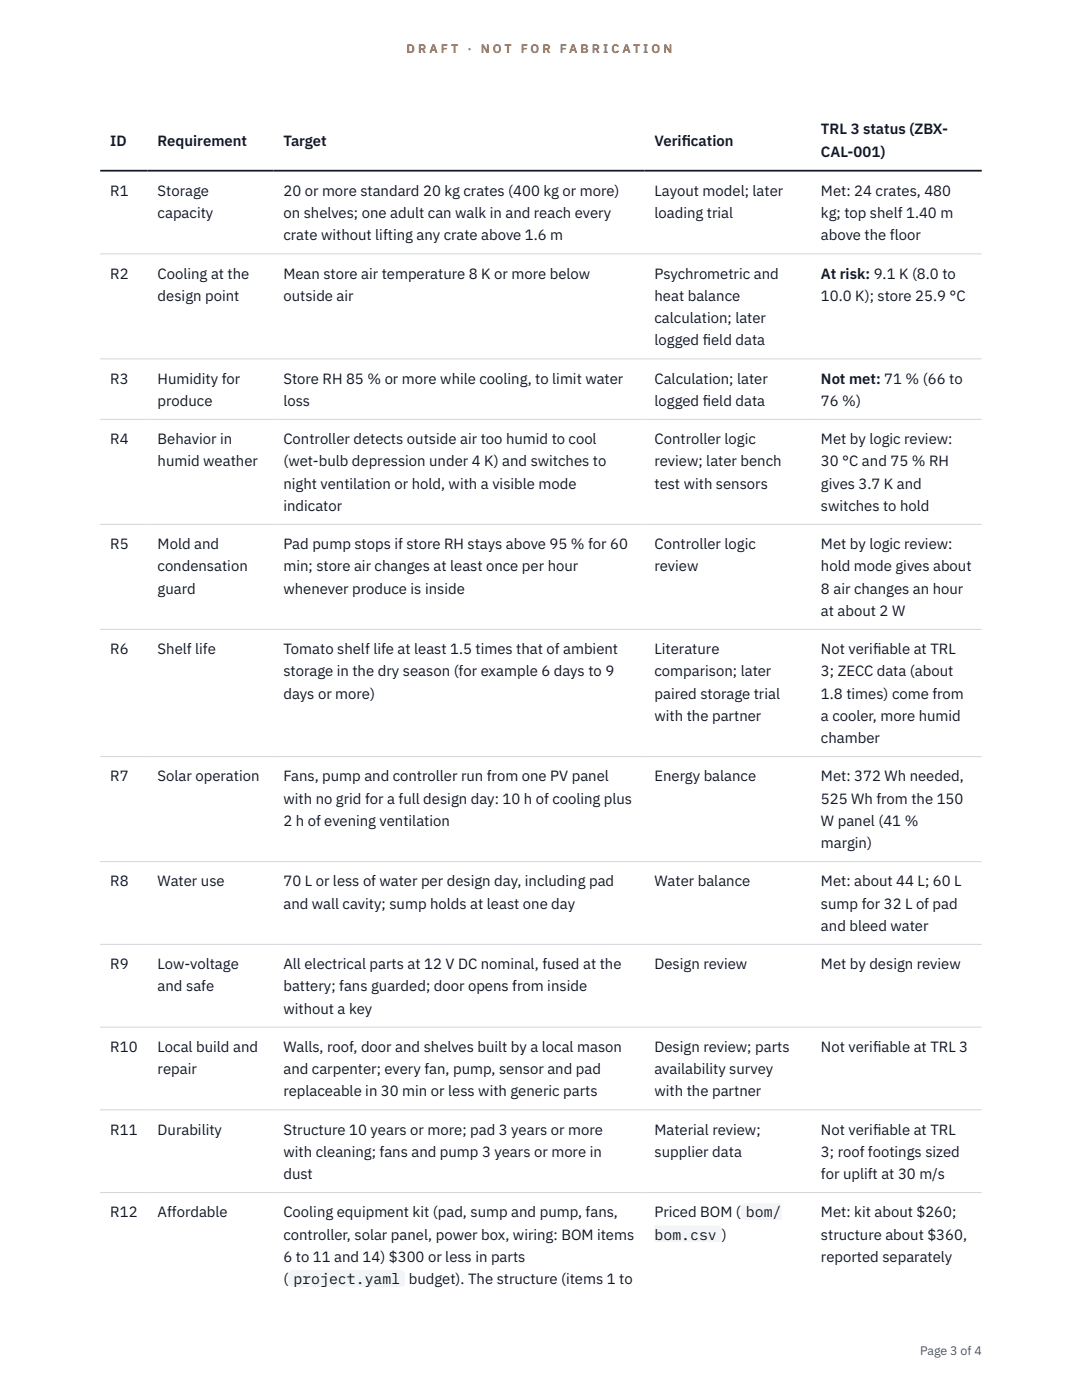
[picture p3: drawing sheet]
<svg xmlns="http://www.w3.org/2000/svg" width="216mm" height="279mm" viewBox="0 0 216 279" stroke-linecap="round" stroke-linejoin="round" font-family="sans-serif">
<defs><g id="words">
<g font-size="3" fill="#111827">
<text x="22" y="29.1">ID</text>
<text x="31.5" y="29.1">Requirement</text>
<text x="56.6" y="29.1">Target</text>
<text x="130.6" y="29.1">Verif</text>
<text x="136" y="29.1">ication</text>
<text x="163.8" y="26.8">TRL 3 status (ZBX-</text>
<text x="163.8" y="31.3">CAL-001)</text>
<text x="22" y="39.1">R1</text>
<text x="31.5" y="39.1">Storage</text>
<text x="56.6" y="39.1">20 or more standard 20 kg crates (400 kg or more)</text>
<text x="130.6" y="39.1">Layout model; later</text>
<text x="163.8" y="39.1">Met: 24 crates, 480</text>
<text x="31.5" y="43.5">capacity</text>
<text x="56.6" y="43.5">on shelves; one adult can walk in and reach every</text>
<text x="56.6" y="48">crate without lifting any crate above 1.6 m</text>
<text x="130.6" y="43.5">loading trial</text>
<text x="163.8" y="43.5">kg; top shelf 1.40 m</text>
<text x="163.8" y="48">above the floor</text>
<text x="22" y="55.6">R2</text>
<text x="31.5" y="55.6">Cooling at the</text>
<text x="56.6" y="55.6">Mean store air temperature 8 K or more below</text>
<text x="130.6" y="55.6">Psychrometric and</text>
<text x="163.8" y="55.6">At risk: 9.1 K (8.0 to</text>
<text x="31.5" y="60">design point</text>
<text x="56.6" y="60">outside air</text>
<text x="130.6" y="60">heat balance</text>
<text x="130.6" y="64.5">calculation; later</text>
<text x="163.8" y="60">10.0 K); store 25.9 °C</text>
<text x="130.6" y="68.9">logged f</text>
<text x="140.2" y="68.9">ield data</text>
<text x="22" y="76.5">R3</text>
<text x="31.5" y="76.5">Humidity for</text>
<text x="56.6" y="76.5">Store RH 85 % or more while cooling, to limit water</text>
<text x="130.6" y="76.5">Calculation; later</text>
<text x="163.8" y="76.5">Not met: 71 % (66 to</text>
<text x="31.5" y="81">produce</text>
<text x="56.6" y="81">loss</text>
<text x="130.6" y="81">logged f</text>
<text x="140.2" y="81">ield data</text>
<text x="163.8" y="81">76 %)</text>
<text x="22" y="88.6">R4</text>
<text x="31.5" y="88.6">Behavior in</text>
<text x="56.6" y="88.6">Controller detects outside air too humid to cool</text>
<text x="130.6" y="88.6">Controller logic</text>
<text x="163.8" y="88.6">Met by logic review:</text>
<text x="31.5" y="93.1">humid weather</text>
<text x="56.6" y="93.1">(wet-bulb depression under 4 K) and switches to</text>
<text x="130.6" y="93.1">review; later bench</text>
<text x="163.8" y="93.1">30 °C and 75 % RH</text>
<text x="56.6" y="97.5">night ventilation or hold, with a visible mode</text>
<text x="56.6" y="101.9">indicator</text>
<text x="130.6" y="97.5">test with sensors</text>
<text x="163.8" y="97.5">gives 3.7 K and</text>
<text x="163.8" y="101.9">switches to hold</text>
<text x="22" y="109.6">R5</text>
<text x="31.5" y="109.6">Mold and</text>
<text x="56.6" y="109.6">Pad pump stops if store RH stays above 95 % for 60</text>
<text x="130.6" y="109.6">Controller logic</text>
<text x="163.8" y="109.6">Met by logic review:</text>
<text x="31.5" y="114">condensation</text>
<text x="31.5" y="118.5">guard</text>
<text x="56.6" y="114">min; store air changes at least once per hour</text>
<text x="56.6" y="118.5">whenever produce is inside</text>
<text x="130.6" y="114">review</text>
<text x="163.8" y="114">hold mode gives about</text>
<text x="163.8" y="118.5">8 air changes an hour</text>
<text x="163.8" y="122.9">at about 2 W</text>
<text x="22" y="130.5">R6</text>
<text x="31.5" y="130.5">Shelf life</text>
<text x="56.6" y="130.5">Tomato shelf life at least 1.5 times that of ambient</text>
<text x="130.6" y="130.5">Literature</text>
<text x="163.8" y="130.5">Not verif</text>
<text x="174.2" y="130.5">iable at TRL</text>
<text x="56.6" y="135">storage in the dry season (for example 6 days to 9</text>
<text x="130.6" y="135">comparison; later</text>
<text x="163.8" y="135">3; ZECC data (about</text>
<text x="56.6" y="139.4">days or more)</text>
<text x="130.6" y="139.4">paired storage trial</text>
<text x="130.6" y="143.9">with the partner</text>
<text x="163.8" y="139.4">1.8 times) come from</text>
<text x="163.8" y="143.9">a cooler, more humid</text>
<text x="163.8" y="148.3">chamber</text>
<text x="22" y="155.9">R7</text>
<text x="31.5" y="155.9">Solar operation</text>
<text x="56.6" y="155.9">Fans, pump and controller run from one PV panel</text>
<text x="130.6" y="155.9">Energy balance</text>
<text x="163.8" y="155.9">Met: 372 Wh needed,</text>
<text x="56.6" y="160.4">with no grid for a full design day: 10 h of cooling plus</text>
<text x="163.8" y="160.4">525 Wh from the 150</text>
<text x="56.6" y="164.8">2 h of evening ventilation</text>
<text x="163.8" y="164.8">W panel (41 %</text>
<text x="163.8" y="169.3">margin)</text>
<text x="22" y="176.9">R8</text>
<text x="31.5" y="176.9">Water use</text>
<text x="56.6" y="176.9">70 L or less of water per design day, including pad</text>
<text x="130.6" y="176.9">Water balance</text>
<text x="163.8" y="176.9">Met: about 44 L; 60 L</text>
<text x="56.6" y="181.3">and wall cavity; sump holds at least one day</text>
<text x="163.8" y="181.3">sump for 32 L of pad</text>
<text x="163.8" y="185.8">and bleed water</text>
<text x="22" y="193.4">R9</text>
<text x="31.5" y="193.4">Low-voltage</text>
<text x="31.5" y="197.8">and safe</text>
<text x="56.6" y="193.4">All electrical parts at 12 V DC nominal, fused at the</text>
<text x="56.6" y="197.8">battery; fans guarded; door opens from inside</text>
<text x="130.6" y="193.4">Design review</text>
<text x="163.8" y="193.4">Met by design review</text>
<text x="56.6" y="202.3">without a key</text>
<text x="22" y="209.9">R10</text>
<text x="31.5" y="209.9">Local build and</text>
<text x="56.6" y="209.9">Walls, roof, door and shelves built by a local mason</text>
<text x="130.6" y="209.9">Design review; parts</text>
<text x="163.8" y="209.9">Not verif</text>
<text x="174.2" y="209.9">iable at TRL 3</text>
<text x="31.5" y="214.3">repair</text>
<text x="56.6" y="214.3">and carpenter; every fan, pump, sensor and pad</text>
<text x="130.6" y="214.3">availability survey</text>
<text x="56.6" y="218.8">replaceable in 30 min or less with generic parts</text>
<text x="130.6" y="218.8">with the partner</text>
<text x="22" y="226.4">R11</text>
<text x="31.5" y="226.4">Durability</text>
<text x="56.6" y="226.4">Structure 10 years or more; pad 3 years or more</text>
<text x="130.6" y="226.4">Material review;</text>
<text x="163.8" y="226.4">Not verif</text>
<text x="174.2" y="226.4">iable at TRL</text>
<text x="56.6" y="230.9">with cleaning; fans and pump 3 years or more in</text>
<text x="130.6" y="230.9">supplier data</text>
<text x="163.8" y="230.9">3; roof footings sized</text>
<text x="56.6" y="235.3">dust</text>
<text x="163.8" y="235.3">for uplift at 30 m/s</text>
<text x="22" y="242.9">R12</text>
<text x="31.5" y="242.9">Affordable</text>
<text x="56.6" y="242.9">Cooling equipment kit (pad, sump and pump, fans,</text>
<text x="130.6" y="242.9">Priced BOM (</text>
<text x="148.8" y="242.9">bom/</text>
<text x="163.8" y="242.9">Met: kit about $260;</text>
<text x="56.6" y="247.4">controller, solar panel, power box, wiring: BOM items</text>
<text x="56.6" y="251.8">6 to 11 and 14) $300 or less in parts</text>
<text x="130.6" y="247.4">bom.csv )</text>
<text x="163.8" y="247.4">structure about $360,</text>
<text x="163.8" y="251.8">reported separately</text>
<text x="56.6" y="256.3">(</text>
<text x="58.5" y="256.3">project.yaml</text>
<text x="81.6" y="256.3">budget). The structure (items 1 to</text>
</g>
<g font-size="2.5" fill="#b45309">
<text x="81.1" y="10.5">D R A F T</text>
<text x="93.3" y="10.5">·</text>
<text x="95.9" y="10.5">N O T</text>
<text x="103.9" y="10.5">F O R</text>
<text x="111.7" y="10.5">F A B R I C A T I O N</text>
</g>
<text font-size="2.5" fill="#4b5563" x="183.6" y="270.3">Page 3 of 4</text>
</g></defs>
<path d="M20 50.7h175.9M20 71.6h175.9M20 83.7h175.9M20 104.6h175.9M20 125.6h175.9M20 151h175.9M20 172h175.9M20 188.5h175.9M20 205h175.9M20 221.5h175.9M20 238h175.9" fill="none" stroke="#d1d5db" stroke-width=".2"/>
<path d="M20 34.1h175.9" fill="none" stroke="#111827" stroke-width=".35"/>
<g fill="#f3f4f6">
<path d="M57.5 253.5h23.4v3.3h-23.4z"/>
<path d="M147.8 240.1h8.2v3.4h-8.2z"/>
<path d="M130.6 244.6h13.4v3.3h-13.4z"/>
</g>
<use href="#words"/>
</svg>
